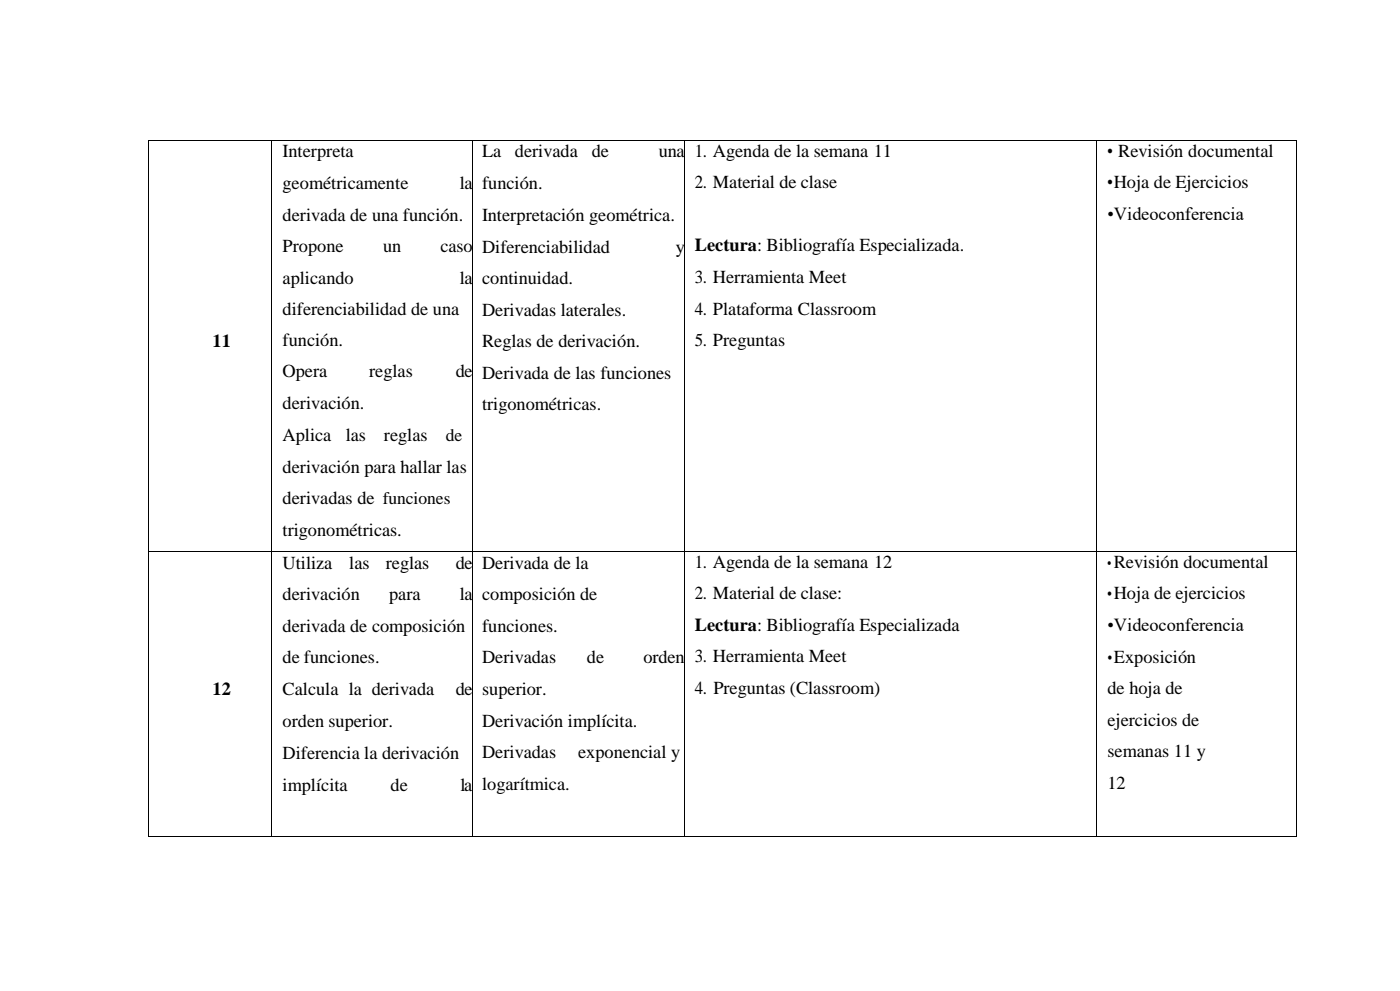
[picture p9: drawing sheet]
<svg xmlns="http://www.w3.org/2000/svg" width="297mm" height="210mm" viewBox="0 0 297 210" stroke-linecap="round" stroke-linejoin="round" font-family="sans-serif">
<defs><g id="words">
<g font-size="3.9">
<text x="60" y="33.4">Interpreta</text>
<text x="102.3" y="33.4">La</text>
<text x="109.3" y="33.4">derivada</text>
<text x="125.7" y="33.4">de</text>
<text x="139.8" y="33.4">una</text>
<text x="147.5" y="33.3">1. Agenda de la semana 11</text>
<text x="235.1" y="33.3">• Revisión documental</text>
<text x="60" y="40.1">geométricamente</text>
<text x="97.6" y="40.1">la</text>
<text x="102.3" y="40.2">función.</text>
<text x="147.5" y="40">2. Material de clase</text>
<text x="235.1" y="40">•Hoja de Ejercicios</text>
<text x="60" y="46.8">derivada de una función.</text>
<text x="102.3" y="47">Interpretación geométrica.</text>
<text x="235.1" y="46.7">•Videoconferencia</text>
<text x="60" y="53.6">Propone</text>
<text x="81.3" y="53.6">un</text>
<text x="93.5" y="53.6">caso</text>
<text x="102.3" y="53.6">Diferenciabilidad</text>
<text x="143.5" y="53.6">y</text>
<text x="147.5" y="53.3">Lectura: Bibliografía Especializada.</text>
<text x="60" y="60.2">aplicando</text>
<text x="97.6" y="60.2">la</text>
<text x="102.3" y="60.3">continuidad.</text>
<text x="147.5" y="60.1">3. Herramienta Meet</text>
<text x="60" y="66.7">diferenciabilidad de una</text>
<text x="102.3" y="67">Derivadas laterales.</text>
<text x="147.5" y="66.7">4. Plataforma Classroom</text>
<text x="45.1" y="73.6">11</text>
<text x="60" y="73.4">función.</text>
<text x="102.3" y="73.7">Reglas de derivación.</text>
<text x="147.5" y="73.4">5. Preguntas</text>
<text x="60" y="80.1">Opera</text>
<text x="78.4" y="80.1">reglas</text>
<text x="96.7" y="80.1">de</text>
<text x="102.3" y="80.4">Derivada de las funciones</text>
<text x="60" y="86.8">derivación.</text>
<text x="102.3" y="87.1">trigonométricas.</text>
<text x="60" y="93.6">Aplica</text>
<text x="73.4" y="93.6">las</text>
<text x="81.5" y="93.6">reglas</text>
<text x="60" y="100.3">derivación para hallar las</text>
<text x="60" y="107">derivadas de funciones</text>
<text x="60" y="113.7">trigonométricas.</text>
<text x="60" y="120.7">Utiliza</text>
<text x="74.1" y="120.7">las</text>
<text x="81.9" y="120.7">reglas</text>
<text x="96.7" y="120.7">de</text>
<text x="102.3" y="120.7">Derivada de la</text>
<text x="147.5" y="120.6">1. Agenda de la semana 12</text>
<text x="236.5" y="120.6">Revisión documental</text>
<text x="60" y="127.4">derivación</text>
<text x="82.6" y="127.4">para</text>
<text x="97.6" y="127.4">la</text>
<text x="102.3" y="127.4">composición de</text>
<text x="147.5" y="127.2">2. Material de clase:</text>
<text x="60" y="134.1">derivada de composición</text>
<text x="102.3" y="134.1">funciones.</text>
<text x="147.5" y="133.8">Lectura: Bibliografía Especializada</text>
<text x="235.1" y="133.8">•Videoconferencia</text>
<text x="60" y="140.8">de funciones.</text>
<text x="102.3" y="140.8">Derivadas</text>
<text x="124.6" y="140.8">de</text>
<text x="136.6" y="140.8">orden</text>
<text x="147.5" y="140.5">3. Herramienta Meet</text>
<text x="45.1" y="147.4">12</text>
<text x="60" y="147.5">Calcula la derivada</text>
<text x="96.7" y="147.5">de</text>
<text x="102.3" y="147.5">superior.</text>
<text x="147.5" y="147.3">4. Preguntas (Classroom)</text>
<text x="235.1" y="147.3">de hoja de</text>
<text x="60" y="154.2">orden superior.</text>
<text x="102.3" y="154.2">Derivación implícita.</text>
<text x="235.1" y="154">ejercicios de</text>
<text x="60" y="161">Diferencia la derivación</text>
<text x="102.3" y="160.9">Derivadas</text>
<text x="122.7" y="160.9">exponencial y</text>
<text x="235.1" y="160.7">semanas 11 y</text>
<text x="60" y="167.8">implícita</text>
<text x="82.9" y="167.8">de</text>
<text x="97.8" y="167.8">la</text>
<text x="102.3" y="167.6">logarítmica.</text>
<text x="235.1" y="167.4">12</text>
</g>
<text font-size="3.7" x="94.6" y="93.6">de</text>
<g font-size="3.5">
<text x="235.1" y="127.2">•Hoja de ejercicios</text>
<text x="235.1" y="140.6">•Exposición</text>
</g>
<text font-size="3.2" x="235.1" y="120.6">•</text>
</g></defs>
<g fill="#000">
<path d="M31.5 29.7h.2v.2h-.2z" fill-rule="evenodd"/>
<path d="M31.5 29.7h.2v.2h-.2z" fill-rule="evenodd"/>
<path d="M57.6 29.7h.2v.2h-.2z" fill-rule="evenodd"/>
<path d="M100.1 29.7h.2v.2h-.2z" fill-rule="evenodd"/>
<path d="M145.2 29.7h.1v.2h-.1z" fill-rule="evenodd"/>
<path d="M232.7 29.7h.2v.2h-.2z" fill-rule="evenodd"/>
<path d="M275.2 29.7h.2v.2h-.2z" fill-rule="evenodd"/>
<path d="M275.2 29.7h.2v.2h-.2z" fill-rule="evenodd"/>
<path d="M31.5 116.9h.2v.2h-.2z" fill-rule="evenodd"/>
<path d="M57.6 116.9h.2v.2h-.2z" fill-rule="evenodd"/>
<path d="M100.1 116.9h.2v.2h-.2z" fill-rule="evenodd"/>
<path d="M145.2 116.9h.1v.2h-.1z" fill-rule="evenodd"/>
<path d="M232.7 116.9h.2v.2h-.2z" fill-rule="evenodd"/>
<path d="M275.2 116.9h.2v.2h-.2z" fill-rule="evenodd"/>
<path d="M31.5 177.5h.2v.1h-.2z" fill-rule="evenodd"/>
<path d="M31.5 177.5h.2v.1h-.2z" fill-rule="evenodd"/>
<path d="M57.6 177.5h.2v.1h-.2z" fill-rule="evenodd"/>
<path d="M100.1 177.5h.2v.1h-.2z" fill-rule="evenodd"/>
<path d="M145.2 177.5h.1v.1h-.1z" fill-rule="evenodd"/>
<path d="M232.7 177.5h.2v.1h-.2z" fill-rule="evenodd"/>
<path d="M275.2 177.5h.2v.1h-.2z" fill-rule="evenodd"/>
<path d="M275.2 177.5h.2v.1h-.2z" fill-rule="evenodd"/>
</g>
<g fill="none" stroke="#000" stroke-width=".21">
<path d="M31.6 29.9v87M31.7 29.8h25.9M57.7 29.9v87M57.8 29.8h42.3M100.2 29.9v87M100.3 29.8h44.9M145.3 29.9v87M145.3 29.8h87.4M232.8 29.9v87M232.9 29.8h42.3M275.3 29.9v87M31.6 117.1v60.4"/>
<path d="M31.7 117h25.9M57.7 117.1v60.4M57.8 117h42.3M100.2 117.1v60.4M100.3 117h44.9M145.3 117.1v60.4M145.3 117h87.4M232.8 117.1v60.4M232.9 117h42.3M275.3 117.1v60.4M31.7 177.5h25.9M57.8 177.5h42.3"/>
<path d="M100.3 177.5h44.9M145.3 177.5h87.4M232.9 177.5h42.3"/>
</g>
<use href="#words"/>
</svg>
